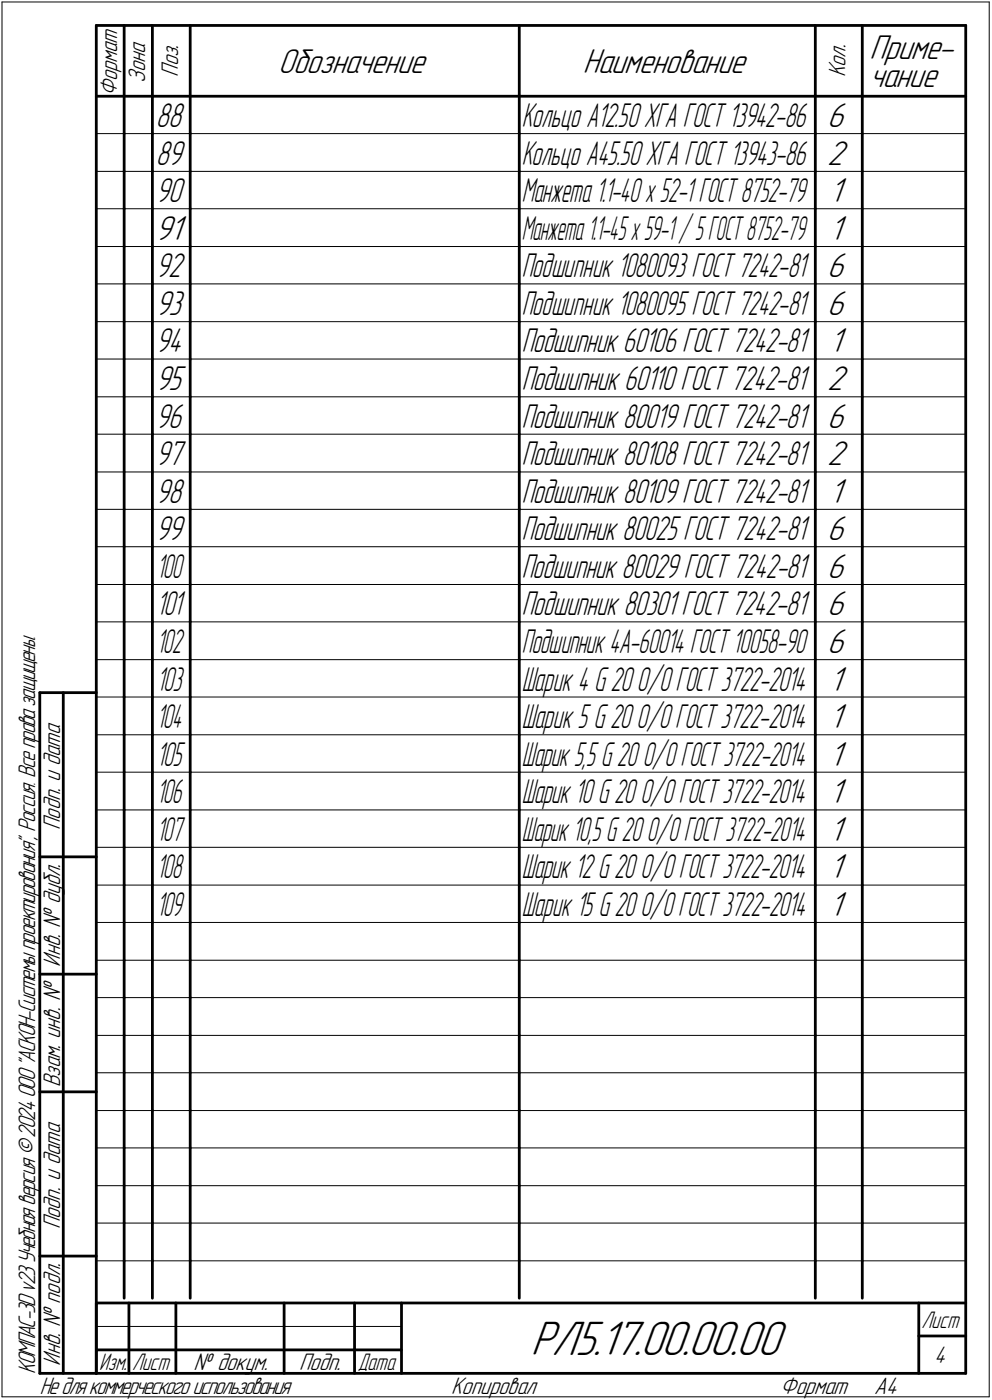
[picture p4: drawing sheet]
<svg xmlns="http://www.w3.org/2000/svg" width="211mm" height="298mm" viewBox="0 0 211 298" stroke-linecap="round" stroke-linejoin="round" font-family="sans-serif">
<defs><g id="words">
<text font-size="10.9" x="112.9" y="288.5">РЛ5.17.00.00.00</text>
<g font-size="7.8">
<text x="59.2" y="15.5">Обозначение</text>
<text x="124" y="15.5">Наименование</text>
<text x="185" y="12.6">Приме-</text>
<text x="185" y="18.5">чание</text>
<text x="176" y="27">6</text>
<text x="176" y="35">2</text>
<text x="176.5" y="43">1</text>
<text x="33" y="51">91</text>
<text x="176.5" y="51">1</text>
<text x="176" y="59">6</text>
<text x="176" y="67">6</text>
<text x="176.5" y="75">1</text>
<text x="176" y="83">2</text>
<text x="176" y="91">6</text>
<text x="176" y="99">2</text>
<text x="176.5" y="107">1</text>
<text x="176" y="115">6</text>
<text x="176" y="123">6</text>
<text x="176" y="131">6</text>
<text x="176" y="139">6</text>
<text x="176.5" y="147">1</text>
<text x="176.5" y="155">1</text>
<text x="176.5" y="163">1</text>
<text x="176.5" y="171">1</text>
<text x="176.5" y="179">1</text>
<text x="176.5" y="187">1</text>
<text x="176.5" y="195">1</text>
</g>
<g font-size="7.7">
<text x="33.1" y="67">93</text>
<text x="33.1" y="83">95</text>
</g>
<g font-size="7.6">
<text x="33.2" y="27">88</text>
<text x="33.2" y="35">89</text>
<text x="33.2" y="43">90</text>
<text x="33.2" y="59">92</text>
<text x="33.2" y="75">94</text>
<text x="111" y="75">Подшипник 60106 ГОСТ 7242-81</text>
<text x="111" y="83">Подшипник 60110 ГОСТ 7242-81</text>
<text x="33.2" y="91">96</text>
<text x="111" y="91">Подшипник 80019 ГОСТ 7242-81</text>
<text x="33.2" y="99">97</text>
<text x="111" y="99">Подшипник 80108 ГОСТ 7242-81</text>
<text x="33.2" y="107">98</text>
<text x="111" y="107">Подшипник 80109 ГОСТ 7242-81</text>
<text x="33.2" y="115">99</text>
<text x="111" y="115">Подшипник 80025 ГОСТ 7242-81</text>
<text x="111" y="123">Подшипник 80029 ГОСТ 7242-81</text>
<text x="111" y="131">Подшипник 80301 ГОСТ 7242-81</text>
</g>
<g font-size="7.5">
<text x="111" y="27">Кольцо A12.50 ХГА ГОСТ 13942-86</text>
<text x="111" y="35">Кольцо A45.50 ХГА ГОСТ 13943-86</text>
<text x="111" y="43">Манжета 1.1-40 x 52-1 ГОСТ 8752-79</text>
<text x="111" y="51">Манжета1.1-45x59-1/ 5ГОСТ8752-79</text>
<text x="111" y="59">Подшипник 1080093 ГОСТ 7242-81</text>
<text x="111" y="67">Подшипник 1080095 ГОСТ 7242-81</text>
<text x="33.4" y="123">1</text>
<text x="34.6" y="123">00</text>
<text x="33.3" y="131">101</text>
<text x="33.4" y="139">1</text>
<text x="34.6" y="139">02</text>
<text x="111" y="139">Подшипник 4А-60014 ГОСТ 10058-90</text>
<text x="33.3" y="147">103</text>
<text x="111" y="147">Шарик 4 G 20</text>
<text x="135.5" y="147">0/0 ГОСТ 3722-2014</text>
<text x="33.4" y="155">1</text>
<text x="34.6" y="155">04</text>
<text x="111" y="155">Шарик 5 G 20</text>
<text x="135.4" y="155">0/0 ГОСТ 3722-2014</text>
<text x="33.3" y="163">105</text>
<text x="111" y="163">Шарик 5,5 G 20</text>
<text x="136.7" y="163">0/0 ГОСТ 3722-2014</text>
<text x="33.4" y="171">1</text>
<text x="34.6" y="171">06</text>
<text x="111" y="171">Шарик 10 G 20</text>
<text x="136.3" y="171">0/0 ГОСТ 3722-2014</text>
<text x="33.4" y="179">1</text>
<text x="34.6" y="179">07</text>
<text x="111" y="179">Шарик 10,5 G 20</text>
<text x="137.6" y="179">0/0 ГОСТ 3722-2014</text>
<text x="33.4" y="187">1</text>
<text x="34.6" y="187">08</text>
<text x="111" y="187">Шарик 12 G 20</text>
<text x="136.3" y="187">0/0 ГОСТ 3722-2014</text>
<text x="33.4" y="195">1</text>
<text x="34.6" y="195">09</text>
<text x="111" y="195">Шарик 15 G 20</text>
<text x="136.3" y="195">0/0 ГОСТ 3722-2014</text>
</g>
<g font-size="5.4">
<text x="30.9" y="17.7" transform="rotate(-90 30.9 17.7)">Зона</text>
<text x="37.9" y="16.4" transform="rotate(-90 37.9 16.4)">Поз.</text>
<text x="179.9" y="16.4" transform="rotate(-90 179.9 16.4)">Кол.</text>
<text x="24.9" y="20.5" transform="rotate(-90 24.9 20.5)">Формат</text>
<text x="12.8" y="176.7" transform="rotate(-90 12.8 176.7)">Подп. и дата</text>
<text x="12.8" y="205.8" transform="rotate(-90 12.8 205.8)">Инв. № дубл.</text>
<text x="12.8" y="231.6" transform="rotate(-90 12.8 231.6)">Взам. инв. №</text>
<text x="12.8" y="261.7" transform="rotate(-90 12.8 261.7)">Подп. и дата</text>
<text x="7.5" y="292.5" transform="rotate(-90 7.5 292.5)">КОМПАС-3Dv23Учебнаяверсия©2024ООО&quot;АСКОН-Системыпроектирования&quot;, Россия. Всеправазащищены.</text>
<text x="12.8" y="290.8" transform="rotate(-90 12.8 290.8)">Инв. № подл.</text>
<text x="41.2" y="291.8">№ докум.</text>
<text x="63.6" y="291.8">Подп.</text>
<text x="198.8" y="290.3">4</text>
<text x="8.5" y="296.7">Недлякоммерческогоиспользования</text>
<text x="96" y="296.8">Копировал</text>
<text x="166" y="296.8">Формат</text>
<text x="186" y="296.8">A4</text>
</g>
<g font-size="5.3">
<text x="196.1" y="282.8">Лист</text>
<text x="21.1" y="291.8">Изм.</text>
<text x="28.1" y="291.8">Лист</text>
<text x="76.1" y="291.8">Дата</text>
</g>
</g></defs>
<g fill="none" stroke="#000" stroke-width=".21">
<path d="M.4 .4h210.1zM.4 .4v297zM210.5 .4v297zM20.5 28.4h5.9zM20.5 36.5h5.9zM26.4 28.4h6zM26.4 36.5h6zM32.4 28.4h8.1zM32.4 36.5h8.1zM40.5 28.4h70zM40.5 36.5h70zM110.5 28.4h63z"/>
<path d="M110.5 36.5h63zM173.5 28.4h10zM173.5 36.5h10zM183.5 28.4h22zM183.5 36.5h22zM20.5 44.4h5.9zM20.5 52.5h5.9zM26.4 44.4h6zM26.4 52.5h6zM32.4 44.4h8.1zM32.4 52.5h8.1zM40.5 44.4h70z"/>
<path d="M40.5 52.5h70zM110.5 44.4h63zM110.5 52.5h63zM173.5 44.4h10zM173.5 52.5h10zM183.5 44.4h22zM183.5 52.5h22zM20.5 60.5h5.9zM20.5 68.5h5.9zM20.5 76.5h5.9zM26.4 60.5h6zM26.4 68.5h6z"/>
<path d="M26.4 76.5h6zM32.4 60.5h8.1zM32.4 68.5h8.1zM32.4 76.5h8.1zM40.5 60.5h70zM40.5 68.5h70zM40.5 76.5h70zM110.5 60.5h63zM110.5 68.5h63zM110.5 76.5h63zM173.5 60.5h10zM173.5 68.5h10z"/>
<path d="M173.5 76.5h10zM183.5 60.5h22zM183.5 68.5h22zM183.5 76.5h22zM20.5 84.5h5.9zM20.5 92.5h5.9zM26.4 84.5h6zM26.4 92.5h6zM32.4 84.5h8.1zM32.4 92.5h8.1zM40.5 84.5h70zM40.5 92.5h70z"/>
<path d="M110.5 84.5h63zM110.5 92.5h63zM173.5 84.5h10zM173.5 92.5h10zM183.5 84.5h22zM183.5 92.5h22zM20.5 100.5h5.9zM20.5 108.5h5.9zM20.5 116.4h5.9zM26.4 100.5h6zM26.4 108.5h6zM26.4 116.4h6z"/>
<path d="M32.4 100.5h8.1zM32.4 108.5h8.1zM32.4 116.4h8.1zM40.5 100.5h70zM40.5 108.5h70zM40.5 116.4h70zM110.5 100.5h63zM110.5 108.5h63zM110.5 116.4h63zM173.5 100.5h10zM173.5 108.5h10zM173.5 116.4h10z"/>
<path d="M183.5 100.5h22zM183.5 108.5h22zM183.5 116.4h22zM20.5 124.5h5.9zM20.5 132.4h5.9zM26.4 124.5h6zM26.4 132.4h6zM32.4 124.5h8.1zM32.4 132.4h8.1zM40.5 124.5h70zM40.5 132.4h70zM110.5 124.5h63z"/>
<path d="M110.5 132.4h63zM173.5 124.5h10zM173.5 132.4h10zM183.5 124.5h22zM183.5 132.4h22zM20.5 140.5h5.9zM20.5 148.4h5.9zM20.5 156.5h5.9zM26.4 140.5h6zM26.4 148.4h6zM26.4 156.5h6zM32.4 140.5h8.1z"/>
<path d="M32.4 148.4h8.1zM32.4 156.5h8.1zM40.5 140.5h70zM40.5 148.4h70zM40.5 156.5h70zM110.5 140.5h63zM110.5 148.4h63zM110.5 156.5h63zM173.5 140.5h10zM173.5 148.4h10zM173.5 156.5h10zM183.5 140.5h22z"/>
<path d="M183.5 148.4h22zM183.5 156.5h22zM20.5 164.4h5.9zM20.5 172.5h5.9zM26.4 164.4h6zM26.4 172.5h6zM32.4 164.4h8.1zM32.4 172.5h8.1zM40.5 164.4h70zM40.5 172.5h70zM110.5 164.4h63zM110.5 172.5h63z"/>
<path d="M173.5 164.4h10zM173.5 172.5h10zM183.5 164.4h22zM183.5 172.5h22zM20.5 180.4h5.9zM20.5 188.5h5.9zM20.5 196.4h5.9zM26.4 180.4h6zM26.4 188.5h6zM26.4 196.4h6zM32.4 180.4h8.1zM32.4 188.5h8.1z"/>
<path d="M32.4 196.4h8.1zM40.5 180.4h70zM40.5 188.5h70zM40.5 196.4h70zM110.5 180.4h63zM110.5 188.5h63zM110.5 196.4h63zM173.5 180.4h10zM173.5 188.5h10zM173.5 196.4h10zM183.5 180.4h22zM183.5 188.5h22z"/>
<path d="M183.5 196.4h22zM20.5 204.5h5.9zM20.5 212.4h5.9zM26.4 204.5h6zM26.4 212.4h6zM32.4 204.5h8.1zM32.4 212.4h8.1zM40.5 204.5h70zM40.5 212.4h70zM110.5 204.5h63zM110.5 212.4h63zM173.5 204.5h10z"/>
<path d="M173.5 212.4h10zM183.5 204.5h22zM183.5 212.4h22zM20.5 220.5h5.9zM20.5 228.4h5.9zM20.5 236.5h5.9zM26.4 220.5h6zM26.4 228.4h6zM26.4 236.5h6zM32.4 220.5h8.1zM32.4 228.4h8.1zM32.4 236.5h8.1z"/>
<path d="M40.5 220.5h70zM40.5 228.4h70zM40.5 236.5h70zM110.5 220.5h63zM110.5 228.4h63zM110.5 236.5h63zM173.5 220.5h10zM173.5 228.4h10zM173.5 236.5h10zM183.5 220.5h22zM183.5 228.4h22zM183.5 236.5h22z"/>
<path d="M20.5 244.4h5.9zM20.5 252.5h5.9zM26.4 244.4h6zM26.4 252.5h6zM32.4 244.4h8.1zM32.4 252.5h8.1zM40.5 244.4h70zM40.5 252.5h70zM110.5 244.4h63zM110.5 252.5h63zM173.5 244.4h10zM173.5 252.5h10z"/>
<path d="M183.5 244.4h22zM183.5 252.5h22zM20.5 260.4h5.9zM20.5 268.5h5.9zM26.4 260.4h6zM26.4 268.5h6zM32.4 260.4h8.1zM32.4 268.5h8.1zM40.5 260.4h70zM40.5 268.5h70zM110.5 260.4h63zM110.5 268.5h63z"/>
<path d="M173.5 260.4h10zM173.5 268.5h10zM183.5 260.4h22zM183.5 268.5h22zM.4 297.4h210.1zM20.5 282.4h64.9z"/>
</g>
<g fill="none" stroke="#000" stroke-width=".59">
<path d="M20.5 5.4h185zM20.5 5.4v287zM26.4 5.4v15.1zM32.4 5.4v15.1zM40.5 5.4v15.1zM110.5 5.4v15.1zM173.5 5.4v15.1zM183.5 5.4v15.1zM205.5 5.4v287zM20.5 20.5h185zM26.4 20.5v7.9zM26.4 28.4v8.1z"/>
<path d="M26.4 36.5v7.9zM32.4 20.5v7.9zM32.4 28.4v8.1zM32.4 36.5v7.9zM40.5 20.5v7.9zM40.5 28.4v8.1zM40.5 36.5v7.9zM110.5 20.5v7.9zM110.5 28.4v8.1zM110.5 36.5v7.9zM173.5 20.5v7.9zM173.5 28.4v8.1z"/>
<path d="M173.5 36.5v7.9zM183.5 20.5v7.9zM183.5 28.4v8.1zM183.5 36.5v7.9zM26.4 44.4v8.1zM26.4 52.5v8zM32.4 44.4v8.1zM32.4 52.5v8zM40.5 44.4v8.1zM40.5 52.5v8zM110.5 44.4v8.1zM110.5 52.5v8z"/>
<path d="M173.5 44.4v8.1zM173.5 52.5v8zM183.5 44.4v8.1zM183.5 52.5v8zM26.4 60.5v8zM26.4 68.5v8zM26.4 76.5v8zM32.4 60.5v8zM32.4 68.5v8zM32.4 76.5v8zM40.5 60.5v8zM40.5 68.5v8z"/>
<path d="M40.5 76.5v8zM110.5 60.5v8zM110.5 68.5v8zM110.5 76.5v8zM173.5 60.5v8zM173.5 68.5v8zM173.5 76.5v8zM183.5 60.5v8zM183.5 68.5v8zM183.5 76.5v8zM26.4 84.5v8zM26.4 92.5v8z"/>
<path d="M32.4 84.5v8zM32.4 92.5v8zM40.5 84.5v8zM40.5 92.5v8zM110.5 84.5v8zM110.5 92.5v8zM173.5 84.5v8zM173.5 92.5v8zM183.5 84.5v8zM183.5 92.5v8zM26.4 100.5v8zM26.4 108.5v7.9z"/>
<path d="M26.4 116.4v8.1zM32.4 100.5v8zM32.4 108.5v7.9zM32.4 116.4v8.1zM40.5 100.5v8zM40.5 108.5v7.9zM40.5 116.4v8.1zM110.5 100.5v8zM110.5 108.5v7.9zM110.5 116.4v8.1zM173.5 100.5v8zM173.5 108.5v7.9z"/>
<path d="M173.5 116.4v8.1zM183.5 100.5v8zM183.5 108.5v7.9zM183.5 116.4v8.1zM26.4 124.5v7.9zM26.4 132.4v8.1zM32.4 124.5v7.9zM32.4 132.4v8.1zM40.5 124.5v7.9zM40.5 132.4v8.1zM110.5 124.5v7.9zM110.5 132.4v8.1z"/>
<path d="M173.5 124.5v7.9zM173.5 132.4v8.1zM183.5 124.5v7.9zM183.5 132.4v8.1zM8.5 147.5v144.9zM8.5 147.5h12zM13.5 147.5v144.9zM26.4 140.5v7.9zM26.4 148.4v8.1zM26.4 156.5v7.9zM32.4 140.5v7.9zM32.4 148.4v8.1z"/>
<path d="M32.4 156.5v7.9zM40.5 140.5v7.9zM40.5 148.4v8.1zM40.5 156.5v7.9zM110.5 140.5v7.9zM110.5 148.4v8.1zM110.5 156.5v7.9zM173.5 140.5v7.9zM173.5 148.4v8.1zM173.5 156.5v7.9zM183.5 140.5v7.9zM183.5 148.4v8.1z"/>
<path d="M183.5 156.5v7.9zM26.4 164.4v8.1zM26.4 172.5v7.9zM32.4 164.4v8.1zM32.4 172.5v7.9zM40.5 164.4v8.1zM40.5 172.5v7.9zM110.5 164.4v8.1zM110.5 172.5v7.9zM173.5 164.4v8.1zM173.5 172.5v7.9zM183.5 164.4v8.1z"/>
<path d="M183.5 172.5v7.9zM8.5 182.5h12zM26.4 180.4v8.1zM26.4 188.5v7.9zM26.4 196.4v8.1zM32.4 180.4v8.1zM32.4 188.5v7.9zM32.4 196.4v8.1zM40.5 180.4v8.1zM40.5 188.5v7.9zM40.5 196.4v8.1zM110.5 180.4v8.1z"/>
<path d="M110.5 188.5v7.9zM110.5 196.4v8.1zM173.5 180.4v8.1zM173.5 188.5v7.9zM173.5 196.4v8.1zM183.5 180.4v8.1zM183.5 188.5v7.9zM183.5 196.4v8.1zM8.5 207.4h12zM26.4 204.5v7.9zM26.4 212.4v8.1zM32.4 204.5v7.9z"/>
<path d="M32.4 212.4v8.1zM40.5 204.5v7.9zM40.5 212.4v8.1zM110.5 204.5v7.9zM110.5 212.4v8.1zM173.5 204.5v7.9zM173.5 212.4v8.1zM183.5 204.5v7.9zM183.5 212.4v8.1zM8.5 232.5h12zM26.4 220.5v7.9zM26.4 228.4v8.1z"/>
<path d="M26.4 236.5v7.9zM32.4 220.5v7.9zM32.4 228.4v8.1zM32.4 236.5v7.9zM40.5 220.5v7.9zM40.5 228.4v8.1zM40.5 236.5v7.9zM110.5 220.5v7.9zM110.5 228.4v8.1zM110.5 236.5v7.9zM173.5 220.5v7.9zM173.5 228.4v8.1z"/>
<path d="M173.5 236.5v7.9zM183.5 220.5v7.9zM183.5 228.4v8.1zM183.5 236.5v7.9zM26.4 244.4v8.1zM26.4 252.5v7.9zM32.4 244.4v8.1zM32.4 252.5v7.9zM40.5 244.4v8.1zM40.5 252.5v7.9zM110.5 244.4v8.1zM110.5 252.5v7.9z"/>
<path d="M173.5 244.4v8.1zM173.5 252.5v7.9zM183.5 244.4v8.1zM183.5 252.5v7.9zM8.5 267.5h12zM20.5 277.5h185zM20.5 277.5v14.9zM26.4 260.4v8.1zM26.4 268.5v7.9zM27.4 277.5v14.9zM32.4 260.4v8.1zM32.4 268.5v7.9z"/>
<path d="M37.4 277.5v14.9zM40.5 260.4v8.1zM40.5 268.5v7.9zM60.5 277.5v14.9zM75.4 277.5v14.9zM85.4 277.5v14.9zM110.5 260.4v8.1zM110.5 268.5v7.9zM173.5 260.4v8.1zM173.5 268.5v7.9zM183.5 260.4v8.1zM183.5 268.5v7.9z"/>
<path d="M195.5 277.5v14.9zM8.5 292.4h12zM20.5 292.4h185zM20.5 287.4h6.9zM27.4 287.4h10zM37.4 287.4h23.1zM60.5 287.4h14.9zM75.4 287.4h10zM195.5 284.5h10z"/>
</g>
<use href="#words"/>
</svg>
